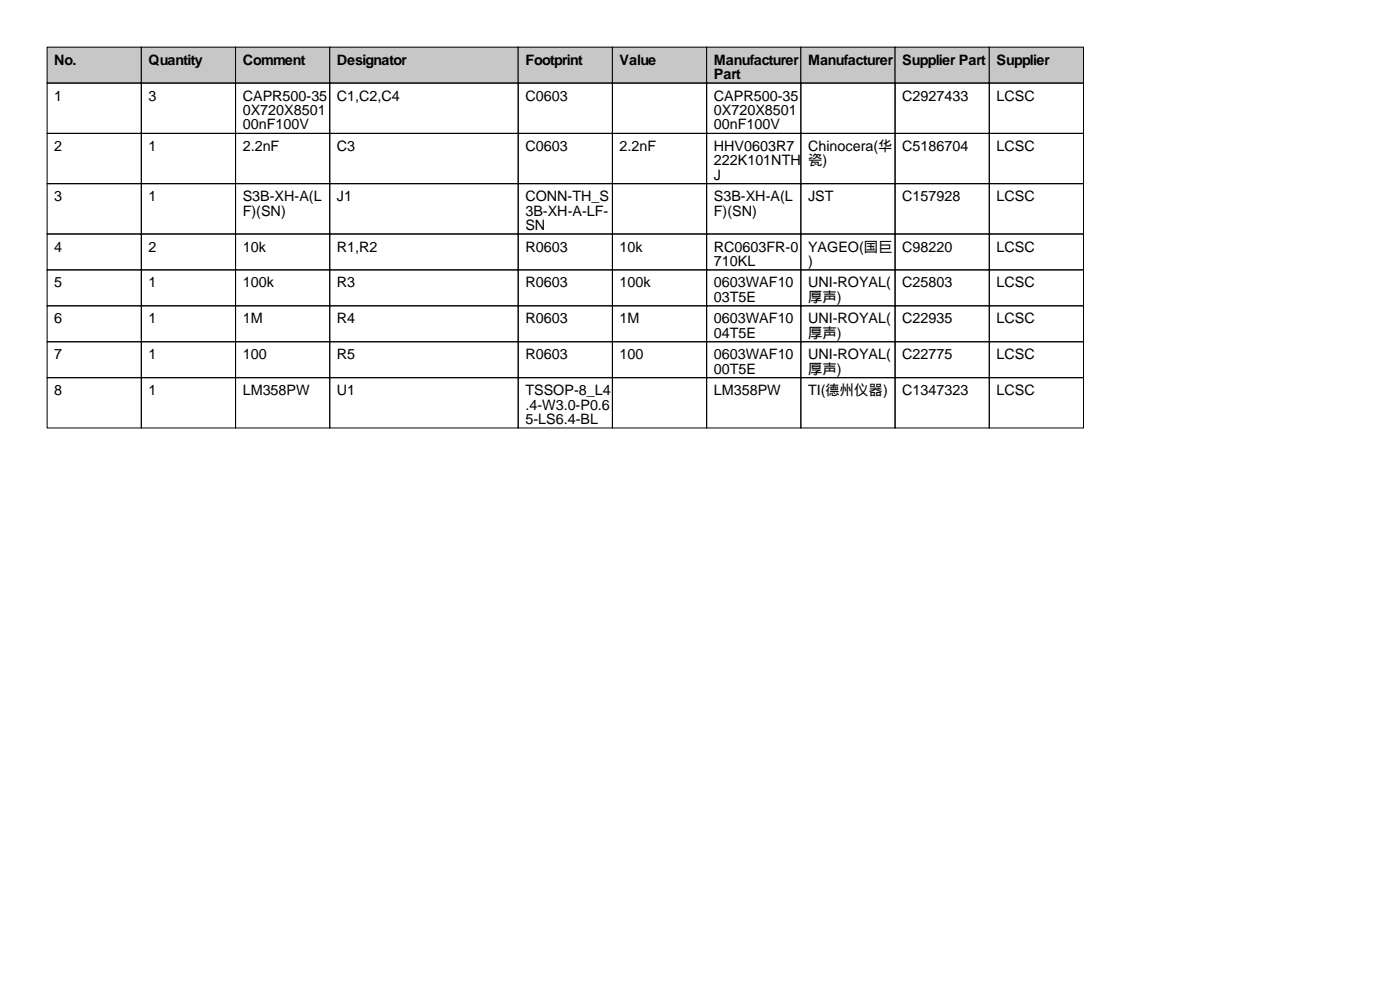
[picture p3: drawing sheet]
<svg xmlns="http://www.w3.org/2000/svg" width="297mm" height="210mm" viewBox="0 0 297 210" stroke-linecap="round" stroke-linejoin="round" font-family="sans-serif">
<defs><g id="words">
<g font-size="3">
<text x="11.5" y="13.7">No.</text>
<text x="31.5" y="13.7">Quantity</text>
<text x="51.5" y="13.7">Comment</text>
<text x="71.5" y="13.7">Designator</text>
<text x="111.5" y="13.7">Footprint</text>
<text x="131.5" y="13.7">Value</text>
<text x="151.5" y="13.7">Manufacturer</text>
<text x="151.5" y="16.8">Part</text>
<text x="171.5" y="13.7">Manufacturer</text>
<text x="191.5" y="13.7">Supplier Part</text>
<text x="211.5" y="13.7">Supplier</text>
<text x="11.5" y="21.3">1</text>
<text x="31.5" y="21.3">3</text>
<text x="51.5" y="21.3">CAPR500-35</text>
<text x="71.5" y="21.3">C1,C2,C4</text>
<text x="111.5" y="21.3">C0603</text>
<text x="151.5" y="21.3">CAPR500-35</text>
<text x="191.5" y="21.3">C2927433</text>
<text x="211.5" y="21.3">LCSC</text>
<text x="51.5" y="24.4">0X720X8501</text>
<text x="51.5" y="27.4">00nF100V</text>
<text x="151.5" y="24.4">0X720X8501</text>
<text x="151.5" y="27.4">00nF100V</text>
<text x="11.5" y="32">2</text>
<text x="31.5" y="32">1</text>
<text x="51.5" y="32">2.2nF</text>
<text x="71.5" y="32">C3</text>
<text x="111.5" y="32">C0603</text>
<text x="131.5" y="32">2.2nF</text>
<text x="151.5" y="32">HHV0603R7</text>
<text x="151.5" y="35.1">222K101NTH</text>
<text x="171.5" y="32">Chinocera(华</text>
<text x="171.5" y="35.1">瓷)</text>
<text x="191.5" y="32">C5186704</text>
<text x="211.5" y="32">LCSC</text>
<text x="151.5" y="38.1">J</text>
<text x="11.5" y="42.7">3</text>
<text x="31.5" y="42.7">1</text>
<text x="51.5" y="42.7">S3B-XH-A(L</text>
<text x="51.5" y="45.7">F)(SN)</text>
<text x="71.5" y="42.7">J1</text>
<text x="111.5" y="42.7">CONN-TH_S</text>
<text x="111.5" y="45.7">3B-XH-A-LF-</text>
<text x="151.5" y="42.7">S3B-XH-A(L</text>
<text x="151.5" y="45.7">F)(SN)</text>
<text x="171.5" y="42.7">JST</text>
<text x="191.5" y="42.7">C157928</text>
<text x="211.5" y="42.7">LCSC</text>
<text x="11.5" y="53.3">4</text>
<text x="31.5" y="53.3">2</text>
<text x="51.5" y="53.3">10k</text>
<text x="71.5" y="53.3">R1,R2</text>
<text x="111.5" y="48.8">SN</text>
<text x="111.5" y="53.3">R0603</text>
<text x="131.5" y="53.3">10k</text>
<text x="151.5" y="53.3">RC0603FR-0</text>
<text x="171.5" y="53.3">YAGEO(国巨</text>
<text x="191.5" y="53.3">C98220</text>
<text x="211.5" y="53.3">LCSC</text>
<text x="151.5" y="56.4">710KL</text>
<text x="171.5" y="56.4">)</text>
<text x="11.5" y="61">5</text>
<text x="31.5" y="61">1</text>
<text x="51.5" y="61">100k</text>
<text x="71.5" y="61">R3</text>
<text x="111.5" y="61">R0603</text>
<text x="131.5" y="61">100k</text>
<text x="151.5" y="61">0603WAF10</text>
<text x="151.5" y="64">03T5E</text>
<text x="171.5" y="61">UNI-ROYAL(</text>
<text x="171.5" y="64">厚声)</text>
<text x="191.5" y="61">C25803</text>
<text x="211.5" y="61">LCSC</text>
<text x="11.5" y="68.6">6</text>
<text x="31.5" y="68.6">1</text>
<text x="51.5" y="68.6">1M</text>
<text x="71.5" y="68.6">R4</text>
<text x="111.5" y="68.6">R0603</text>
<text x="131.5" y="68.6">1M</text>
<text x="151.5" y="68.6">0603WAF10</text>
<text x="151.5" y="71.6">04T5E</text>
<text x="171.5" y="68.6">UNI-ROYAL(</text>
<text x="171.5" y="71.6">厚声)</text>
<text x="191.5" y="68.6">C22935</text>
<text x="211.5" y="68.6">LCSC</text>
<text x="11.5" y="76.2">7</text>
<text x="31.5" y="76.2">1</text>
<text x="51.5" y="76.2">100</text>
<text x="71.5" y="76.2">R5</text>
<text x="111.5" y="76.2">R0603</text>
<text x="131.5" y="76.2">100</text>
<text x="151.5" y="76.2">0603WAF10</text>
<text x="171.5" y="76.2">UNI-ROYAL(</text>
<text x="191.5" y="76.2">C22775</text>
<text x="211.5" y="76.2">LCSC</text>
<text x="11.5" y="83.8">8</text>
<text x="31.5" y="83.8">1</text>
<text x="51.5" y="83.8">LM358PW</text>
<text x="71.5" y="83.8">U1</text>
<text x="111.5" y="83.8">TSSOP-8_L4</text>
<text x="151.5" y="79.3">00T5E</text>
<text x="151.5" y="83.8">LM358PW</text>
<text x="171.5" y="79.3">厚声)</text>
<text x="171.5" y="83.8">TI(德州仪器)</text>
<text x="191.5" y="83.8">C1347323</text>
<text x="211.5" y="83.8">LCSC</text>
<text x="111.5" y="86.9">.4-W3.0-P0.6</text>
<text x="111.5" y="89.9">5-LS6.4-BL</text>
</g>
</g></defs>
<g fill="#c7c7c7" stroke="#000" stroke-width=".21">
<path d="M10 10h20v7.6h-20z"/>
<path d="M30 10h20v7.6h-20z"/>
<path d="M50 10h20v7.6h-20z"/>
<path d="M70 10h40v7.6h-40z"/>
<path d="M110 10h20v7.6h-20z"/>
<path d="M130 10h20v7.6h-20z"/>
<path d="M150 10h20v7.6h-20z"/>
<path d="M170 10h20v7.6h-20z"/>
<path d="M190 10h20v7.6h-20z"/>
<path d="M210 10h20v7.6h-20z"/>
</g>
<g fill="none" stroke="#000" stroke-width=".21">
<path d="M10 17.6h20v10.7h-20zM30 17.6h20v10.7h-20zM50 17.6h20v10.7h-20zM70 17.6h40v10.7h-40zM110 17.6h20v10.7h-20zM130 17.6h20v10.7h-20zM150 17.6h20v10.7h-20zM170 17.6h20v10.7h-20zM190 17.6h20v10.7h-20zM210 17.6h20v10.7h-20zM10 28.3h20v10.7h-20zM10 39h20v10.6h-20z"/>
<path d="M30 28.3h20v10.7h-20zM30 39h20v10.6h-20zM50 28.3h20v10.7h-20zM50 39h20v10.6h-20zM70 28.3h40v10.7h-40zM70 39h40v10.6h-40zM110 28.3h20v10.7h-20zM110 39h20v10.6h-20zM130 28.3h20v10.7h-20zM130 39h20v10.6h-20zM150 28.3h20v10.7h-20zM150 39h20v10.6h-20z"/>
<path d="M170 28.3h20v10.7h-20zM170 39h20v10.6h-20zM190 28.3h20v10.7h-20zM190 39h20v10.6h-20zM210 28.3h20v10.7h-20zM210 39h20v10.6h-20zM10 49.6h20v7.6h-20zM10 57.2h20v7.7h-20zM30 49.6h20v7.6h-20zM30 57.2h20v7.7h-20zM50 49.6h20v7.6h-20zM50 57.2h20v7.7h-20z"/>
<path d="M70 49.6h40v7.6h-40zM70 57.2h40v7.7h-40zM110 49.6h20v7.6h-20zM110 57.2h20v7.7h-20zM130 49.6h20v7.6h-20zM130 57.2h20v7.7h-20zM150 49.6h20v7.6h-20zM150 57.2h20v7.7h-20zM170 49.6h20v7.6h-20zM170 57.2h20v7.7h-20zM190 49.6h20v7.6h-20zM190 57.2h20v7.7h-20z"/>
<path d="M210 49.6h20v7.6h-20zM210 57.2h20v7.7h-20zM10 64.9h20v7.6h-20zM10 72.5h20v7.6h-20zM30 64.9h20v7.6h-20zM30 72.5h20v7.6h-20zM50 64.9h20v7.6h-20zM50 72.5h20v7.6h-20zM70 64.9h40v7.6h-40zM70 72.5h40v7.6h-40zM110 64.9h20v7.6h-20zM110 72.5h20v7.6h-20z"/>
<path d="M130 64.9h20v7.6h-20zM130 72.5h20v7.6h-20zM150 64.9h20v7.6h-20zM150 72.5h20v7.6h-20zM170 64.9h20v7.6h-20zM170 72.5h20v7.6h-20zM190 64.9h20v7.6h-20zM190 72.5h20v7.6h-20zM210 64.9h20v7.6h-20zM210 72.5h20v7.6h-20zM10 80.1h20v10.7h-20zM30 80.1h20v10.7h-20z"/>
<path d="M50 80.1h20v10.7h-20zM70 80.1h40v10.7h-40zM110 80.1h20v10.7h-20zM130 80.1h20v10.7h-20zM150 80.1h20v10.7h-20zM170 80.1h20v10.7h-20zM190 80.1h20v10.7h-20zM210 80.1h20v10.7h-20z"/>
</g>
<use href="#words"/>
</svg>
